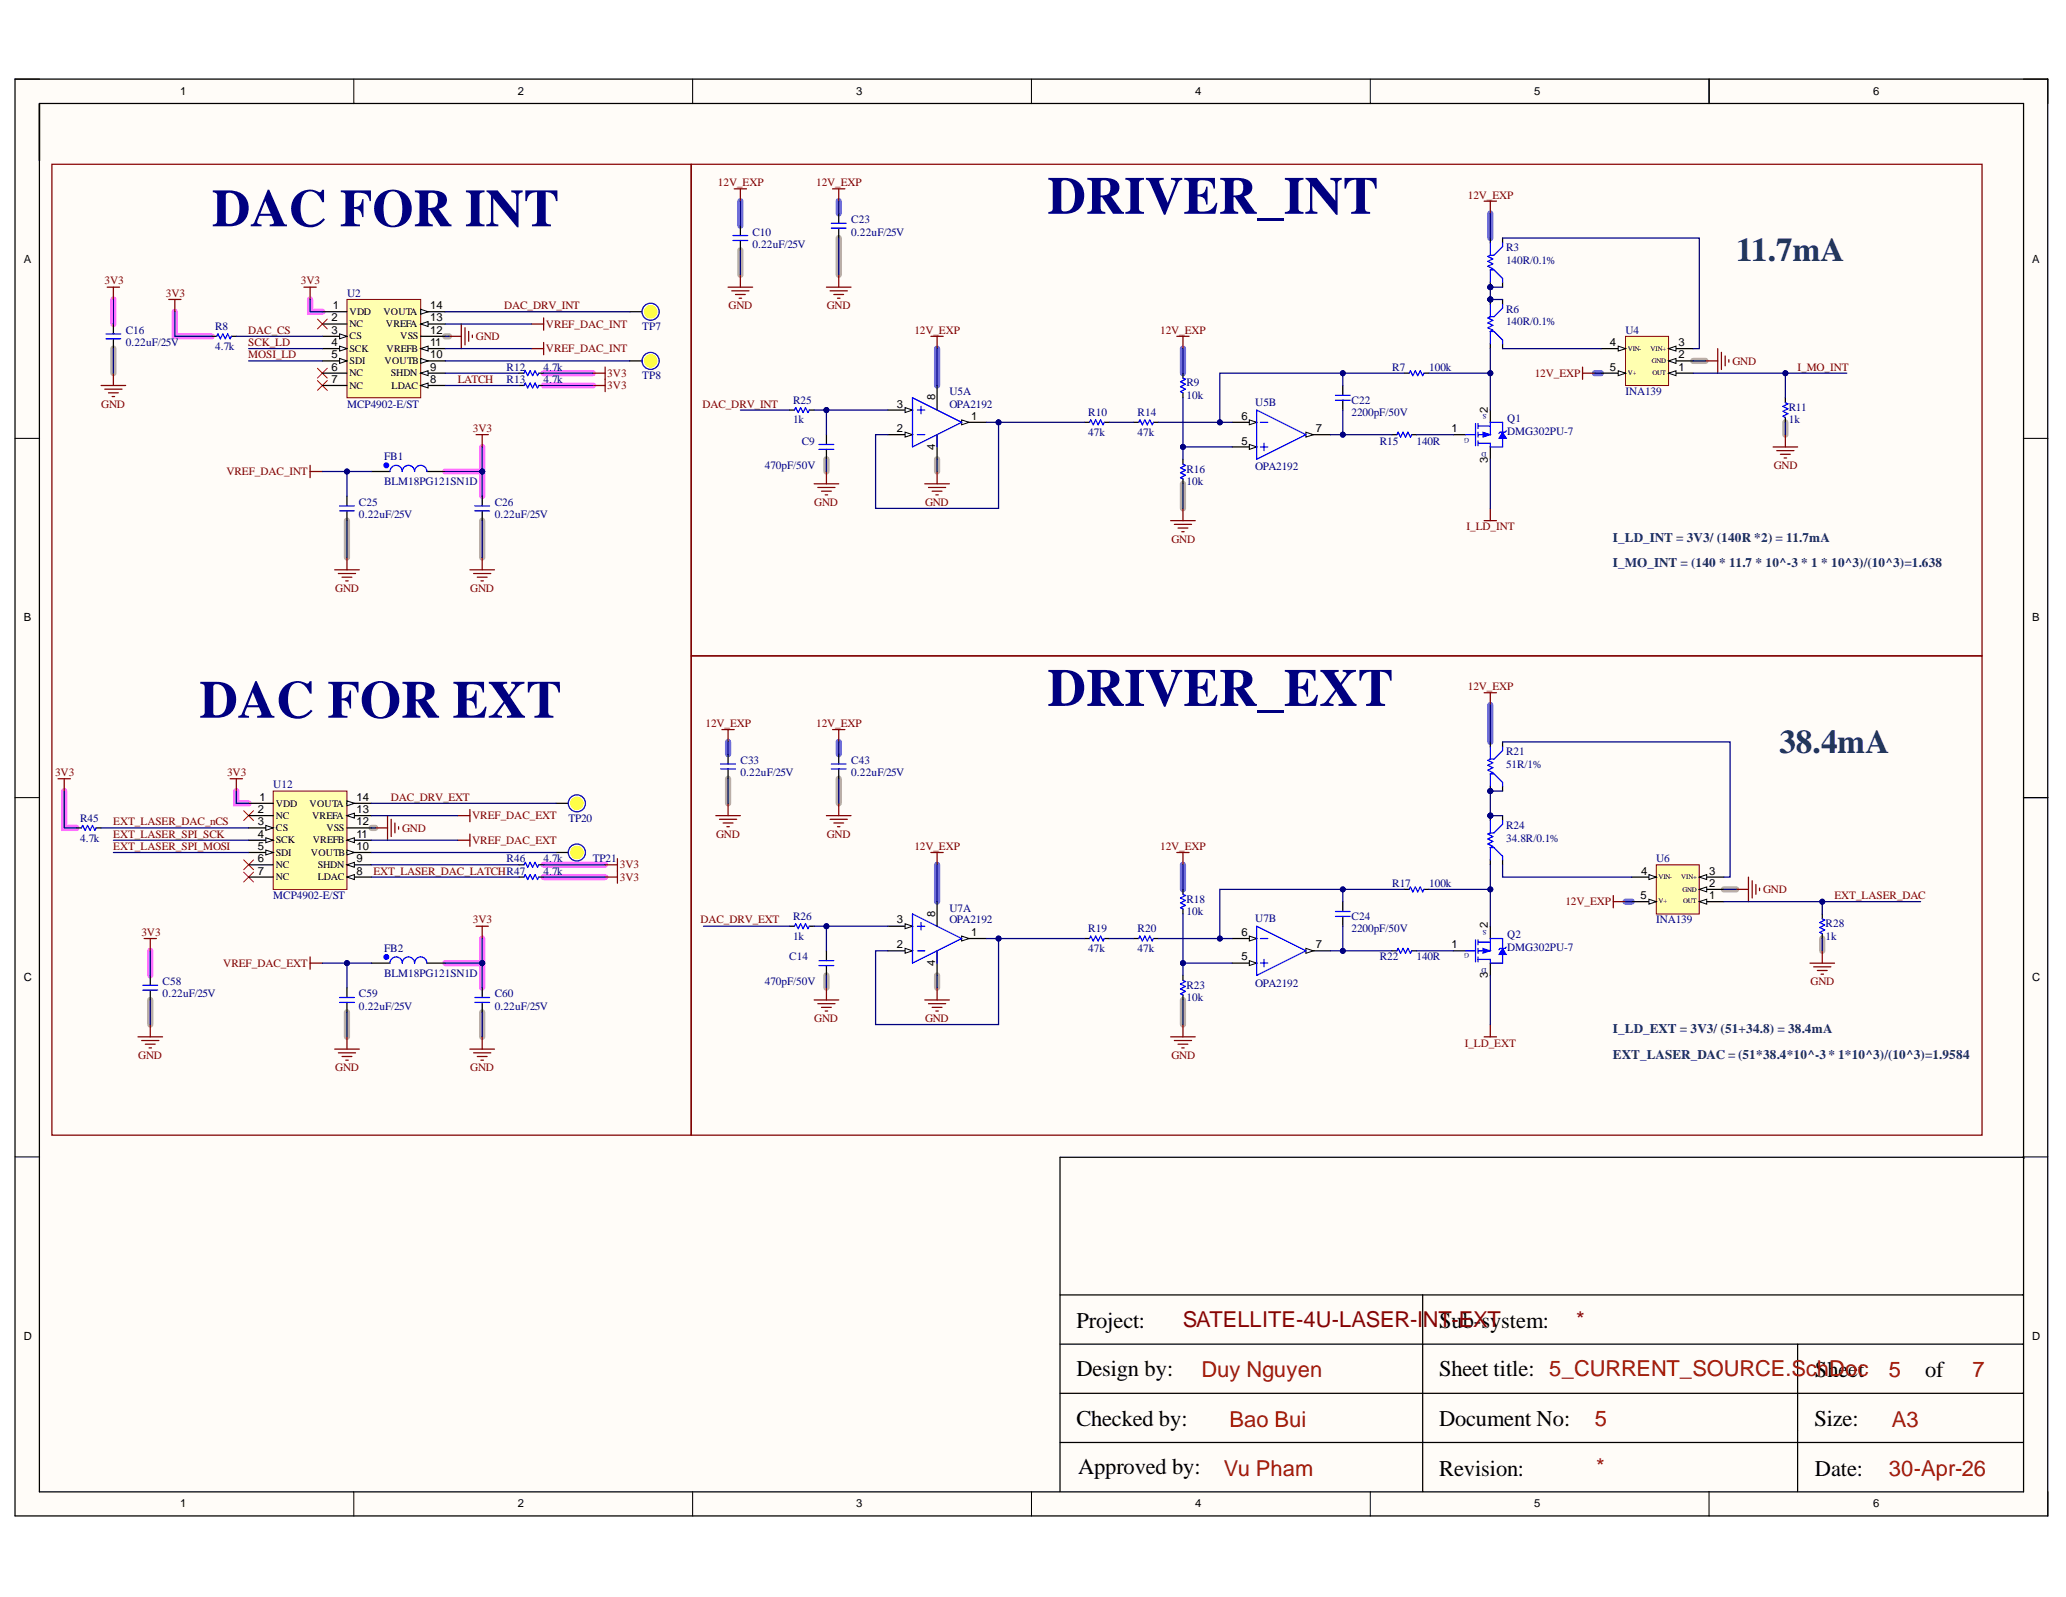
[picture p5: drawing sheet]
<svg xmlns="http://www.w3.org/2000/svg" width="279mm" height="216mm" viewBox="0 0 279 216" stroke-linecap="round" stroke-linejoin="round" font-family="sans-serif">
<defs><g id="words">
<g font-size="7.2" fill="#000080">
<text x="141.7" y="28.9">DRIVER_INT</text>
<text x="28.7" y="30.6">DAC FOR INT</text>
<text x="141.7" y="95.4">DRIVER_EXT</text>
<text x="27" y="97">DAC FOR EXT</text>
</g>
<g font-size="4.5" fill="#073763">
<text x="234.8" y="35.3">11.7mA</text>
<text x="240.6" y="101.8">38.4mA</text>
</g>
<g font-size="3">
<text x="145.6" y="179.5">Project:</text>
<text x="194.6" y="179.5">Sub-system:</text>
<text x="145.6" y="186">Design by:</text>
<text x="194.6" y="186">Sheet title: 5_CURRENT_SOURCE.ScSheet</text>
<text x="260.3" y="186.2">of</text>
<text x="145.6" y="192.8">Checked by:</text>
<text x="194.6" y="192.8">Document No:</text>
<text x="245.4" y="192.8">Size:</text>
<text x="145.8" y="199.3">Approved by:</text>
<text x="194.6" y="199.5">Revision:</text>
<text x="245.5" y="199.5">Date:</text>
</g>
<g font-size="3" fill="#980000">
<text x="159.9" y="179.4">SATELLITE-4U-LASER-INT-EXT</text>
<text x="213.1" y="179.4">*</text>
</g>
<g font-size="3" fill="#a61c00">
<text x="162.5" y="186.2">Duy Nguyen</text>
<text x="245.7" y="186">hDoc</text>
<text x="255.4" y="186.2">5</text>
<text x="266.8" y="186.2">7</text>
<text x="166.3" y="192.9">Bao Bui</text>
<text x="215.7" y="192.7">5</text>
<text x="255.9" y="192.9">A3</text>
<text x="165.5" y="199.5">Vu Pham</text>
<text x="215.9" y="199.3">*</text>
<text x="255.4" y="199.5">30-Apr-26</text>
</g>
<g font-size="1.8" fill="#073763">
<text x="218.1" y="73.3">I_LD_INT = 3V3/ (140R *2) = 11.7mA</text>
<text x="218.1" y="76.7">I_MO_INT = (140 * 11.7 * 10^-3 * 1 * 10^3)/(10^3)=1.638</text>
<text x="218.1" y="139.7">I_LD_EXT = 3V3/ (51+34.8) = 38.4mA</text>
<text x="218.1" y="143.1">EXT_LASER_DAC = (51*38.4*10^-3 * 1*10^3)/(10^3)=1.9584</text>
</g>
<g font-size="1.5">
<text x="24.4" y="12.8">1</text>
<text x="70" y="12.8">2</text>
<text x="115.8" y="12.8">3</text>
<text x="161.6" y="12.8">4</text>
<text x="207.5" y="12.8">5</text>
<text x="253.3" y="12.8">6</text>
<text x="3.2" y="35.5">A</text>
<text x="274.8" y="35.5">A</text>
<text x="45" y="41.8">1</text>
<text x="58.2" y="41.8">14</text>
<text x="44.8" y="43.4">2</text>
<text x="44.8" y="45.1">3</text>
<text x="44.8" y="46.8">4</text>
<text x="58.2" y="46.8">11</text>
<text x="58.2" y="45.1">12</text>
<text x="58.2" y="43.4">13</text>
<text x="217.7" y="46.8">4</text>
<text x="227" y="46.8">3</text>
<text x="44.8" y="48.4">5</text>
<text x="44.8" y="50.1">6</text>
<text x="44.8" y="51.8">7</text>
<text x="58.2" y="51.8">8</text>
<text x="58.2" y="50.1">9</text>
<text x="58.2" y="48.4">10</text>
<text x="217.7" y="50.1">5</text>
<text x="227" y="50.1">1</text>
<text x="227" y="48.4">2</text>
<text x="121.3" y="55.1">3</text>
<text x="121.3" y="58.4">2</text>
<text x="126.4" y="54.1" transform="rotate(-90 126.4 54.1)">8</text>
<text x="131.4" y="56.7">1</text>
<text x="167.9" y="56.7">6</text>
<text x="178" y="58.4">7</text>
<text x="196.3" y="58.4">1</text>
<text x="201.2" y="55.8" transform="rotate(-90 201.2 55.8)">2</text>
<text x="126.4" y="60.9" transform="rotate(-90 126.4 60.9)">4</text>
<text x="167.9" y="60.1">5</text>
<text x="201.2" y="62.5" transform="rotate(-90 201.2 62.5)">3</text>
<text x="3.2" y="84">B</text>
<text x="274.8" y="84">B</text>
<text x="34.8" y="110">2</text>
<text x="34.8" y="111.6">3</text>
<text x="34.8" y="113.3">4</text>
<text x="35.1" y="108.3">1</text>
<text x="48.2" y="113.3">11</text>
<text x="48.2" y="111.6">12</text>
<text x="48.2" y="110">13</text>
<text x="48.2" y="108.3">14</text>
<text x="34.8" y="114.9">5</text>
<text x="34.8" y="116.6">6</text>
<text x="34.8" y="118.2">7</text>
<text x="48.2" y="118.2">8</text>
<text x="48.2" y="116.6">9</text>
<text x="48.2" y="114.9">10</text>
<text x="221.9" y="118.2">4</text>
<text x="231.2" y="119.9">2</text>
<text x="231.2" y="118.2">3</text>
<text x="121.3" y="124.8">3</text>
<text x="126.4" y="123.9" transform="rotate(-90 126.4 123.9)">8</text>
<text x="201.2" y="125.5" transform="rotate(-90 201.2 125.5)">2</text>
<text x="221.9" y="121.5">5</text>
<text x="231.2" y="121.5">1</text>
<text x="121.3" y="128.2">2</text>
<text x="126.4" y="130.6" transform="rotate(-90 126.4 130.6)">4</text>
<text x="131.4" y="126.5">1</text>
<text x="167.9" y="129.8">5</text>
<text x="167.9" y="126.5">6</text>
<text x="178" y="128.2">7</text>
<text x="196.3" y="128.2">1</text>
<text x="3.2" y="132.6">C</text>
<text x="201.2" y="132.3" transform="rotate(-90 201.2 132.3)">3</text>
<text x="274.8" y="132.6">C</text>
<text x="3.2" y="181.1">D</text>
<text x="274.8" y="181.1">D</text>
<text x="24.4" y="203.8">1</text>
<text x="70" y="203.8">2</text>
<text x="115.8" y="203.8">3</text>
<text x="161.6" y="203.8">4</text>
<text x="207.5" y="203.8">5</text>
<text x="253.3" y="203.8">6</text>
</g>
<g font-size="1.5" fill="#800000">
<text x="97.1" y="25.2">12V_EXP</text>
<text x="110.4" y="25.2">12V_EXP</text>
<text x="198.5" y="26.9">12V_EXP</text>
<text x="14.1" y="38.5">3V3</text>
<text x="22.4" y="40.1">3V3</text>
<text x="40.7" y="38.5">3V3</text>
<text x="68.2" y="41.8">DAC_DRV_INT</text>
<text x="98.5" y="41.8">GND</text>
<text x="111.8" y="41.8">GND</text>
<text x="33.6" y="45.1">DAC_CS</text>
<text x="33.6" y="46.7">SCK_LD</text>
<text x="64.4" y="46">GND</text>
<text x="73.8" y="44.3">VREF_DAC_INT</text>
<text x="73.8" y="47.6">VREF_DAC_INT</text>
<text x="123.7" y="45.1">12V_EXP</text>
<text x="156.9" y="45.1">12V_EXP</text>
<text x="33.6" y="48.4">MOSI_LD</text>
<text x="61.9" y="51.7">LATCH</text>
<text x="82.1" y="51">3V3</text>
<text x="82.1" y="52.6">3V3</text>
<text x="207.6" y="51">12V_EXP</text>
<text x="234.3" y="49.3">GND</text>
<text x="243.1" y="50.1">I_MO_INT</text>
<text x="13.7" y="55.1">GND</text>
<text x="63.9" y="58.4">3V3</text>
<text x="95" y="55.1">DAC_DRV_INT</text>
<text x="30.6" y="64.2">VREF_DAC_INT</text>
<text x="239.9" y="63.4">GND</text>
<text x="110.1" y="68.4">GND</text>
<text x="125.1" y="68.4">GND</text>
<text x="198.3" y="71.7">I_LD_INT</text>
<text x="158.4" y="73.4">GND</text>
<text x="45.3" y="80">GND</text>
<text x="63.6" y="80">GND</text>
<text x="198.5" y="93.3">12V_EXP</text>
<text x="95.4" y="98.3">12V_EXP</text>
<text x="110.4" y="98.3">12V_EXP</text>
<text x="7.4" y="104.9">3V3</text>
<text x="30.7" y="104.9">3V3</text>
<text x="15.3" y="111.6">EXT_LASER_DAC_nCS</text>
<text x="15.3" y="113.3">EXT_LASER_SPI_SCK</text>
<text x="52.9" y="108.3">DAC_DRV_EXT</text>
<text x="54.4" y="112.4">GND</text>
<text x="63.9" y="110.7">VREF_DAC_EXT</text>
<text x="96.8" y="113.3">GND</text>
<text x="111.8" y="113.3">GND</text>
<text x="15.3" y="114.9">EXT_LASER_SPI_MOSI</text>
<text x="50.5" y="118.2">EXT_LASER_DAC_LATCHR47</text>
<text x="63.9" y="114.1">VREF_DAC_EXT</text>
<text x="83.8" y="117.4">3V3</text>
<text x="83.8" y="119.1">3V3</text>
<text x="123.7" y="114.9">12V_EXP</text>
<text x="156.9" y="114.9">12V_EXP</text>
<text x="63.9" y="124.8">3V3</text>
<text x="94.7" y="124.8">DAC_DRV_EXT</text>
<text x="211.7" y="122.4">12V_EXP</text>
<text x="238.4" y="120.7">GND</text>
<text x="248.1" y="121.5">EXT_LASER_DAC</text>
<text x="19.1" y="126.5">3V3</text>
<text x="30.2" y="130.7">VREF_DAC_EXT</text>
<text x="244.9" y="133.2">GND</text>
<text x="18.7" y="143.2">GND</text>
<text x="110.1" y="138.2">GND</text>
<text x="125.1" y="138.2">GND</text>
<text x="158.4" y="143.2">GND</text>
<text x="198.1" y="141.5">I_LD_EXT</text>
<text x="45.3" y="144.8">GND</text>
<text x="63.6" y="144.8">GND</text>
</g>
<g font-size="1.5" fill="#000080">
<text x="101.8" y="31.9">C10</text>
<text x="101.8" y="33.5">0.22uF/25V</text>
<text x="115.1" y="30.2">C23</text>
<text x="115.1" y="31.9">0.22uF/25V</text>
<text x="203.7" y="34">R3</text>
<text x="203.7" y="35.7">140R/0.1%</text>
<text x="46.9" y="40.1">U2</text>
<text x="17" y="45.1">C16</text>
<text x="17" y="46.7">0.22uF/25V</text>
<text x="29.1" y="44.6">R8</text>
<text x="29.1" y="47.2">4.7k</text>
<text x="86.9" y="44.6">TP7</text>
<text x="203.7" y="42.3">R6</text>
<text x="203.7" y="44">140R/0.1%</text>
<text x="219.8" y="45.1">U4</text>
<text x="68.5" y="50.1">R12</text>
<text x="68.5" y="51.7">R13</text>
<text x="73.5" y="50.1">4.7k</text>
<text x="73.5" y="51.7">4.7k</text>
<text x="86.9" y="51.2">TP8</text>
<text x="128.4" y="53.4">U5A</text>
<text x="160.4" y="52.2">R9</text>
<text x="160.4" y="53.9">10k</text>
<text x="188.3" y="50.1">R7</text>
<text x="193.3" y="50.1">100k</text>
<text x="219.8" y="53.4">INA139</text>
<text x="46.9" y="55.1">MCP4902-E/ST</text>
<text x="107.2" y="54.6">R25</text>
<text x="107.2" y="57.2">1k</text>
<text x="128.4" y="55.1">OPA2192</text>
<text x="147.2" y="56.2">R10</text>
<text x="147.2" y="58.9">47k</text>
<text x="153.9" y="56.2">R14</text>
<text x="153.9" y="58.9">47k</text>
<text x="169.8" y="54.9">U5B</text>
<text x="182.8" y="54.6">C22</text>
<text x="182.8" y="56.2">2200pF/50V</text>
<text x="203.8" y="57.1">Q1</text>
<text x="203.8" y="58.7">DMG302PU-7</text>
<text x="241.9" y="55.6">R11</text>
<text x="241.9" y="57.2">1k</text>
<text x="51.9" y="62.2">FB1</text>
<text x="51.9" y="65.6">BLM18PG121SN1D</text>
<text x="103.4" y="63.4">470pF/50V</text>
<text x="108.4" y="60.1">C9</text>
<text x="160.4" y="63.9">R16</text>
<text x="160.4" y="65.6">10k</text>
<text x="169.8" y="63.6">OPA2192</text>
<text x="186.6" y="60.1">R15</text>
<text x="191.6" y="60.1">140R</text>
<text x="48.5" y="68.4">C25</text>
<text x="48.5" y="70.1">0.22uF/25V</text>
<text x="66.9" y="68.4">C26</text>
<text x="66.9" y="70.1">0.22uF/25V</text>
<text x="37" y="106.6">U12</text>
<text x="100.1" y="103.3">C33</text>
<text x="100.1" y="104.9">0.22uF/25V</text>
<text x="115.1" y="103.3">C43</text>
<text x="115.1" y="104.9">0.22uF/25V</text>
<text x="203.7" y="102.1">R21</text>
<text x="203.7" y="103.8">51R/1%</text>
<text x="10.8" y="111.1">R45</text>
<text x="10.8" y="113.8">4.7k</text>
<text x="76.9" y="111.1">TP20</text>
<text x="203.7" y="112.1">R24</text>
<text x="203.7" y="113.8">34.8R/0.1%</text>
<text x="68.5" y="116.6">R46</text>
<text x="73.5" y="116.6">4.7k</text>
<text x="73.5" y="118.2">4.7k</text>
<text x="80.2" y="116.6">TP21</text>
<text x="188.3" y="119.9">R17</text>
<text x="193.3" y="119.9">100k</text>
<text x="224" y="116.6">U6</text>
<text x="37" y="121.5">MCP4902-E/ST</text>
<text x="107.2" y="124.3">R26</text>
<text x="128.4" y="123.2">U7A</text>
<text x="128.4" y="124.8">OPA2192</text>
<text x="160.4" y="122.1">R18</text>
<text x="160.4" y="123.7">10k</text>
<text x="169.8" y="124.7">U7B</text>
<text x="182.8" y="124.3">C24</text>
<text x="224" y="124.8">INA139</text>
<text x="246.9" y="125.4">R28</text>
<text x="51.9" y="128.7">FB2</text>
<text x="106.7" y="129.8">C14</text>
<text x="107.2" y="127">1k</text>
<text x="147.2" y="126">R19</text>
<text x="147.2" y="128.7">47k</text>
<text x="153.9" y="126">R20</text>
<text x="153.9" y="128.7">47k</text>
<text x="182.8" y="126">2200pF/50V</text>
<text x="186.6" y="129.8">R22</text>
<text x="191.6" y="129.8">140R</text>
<text x="203.8" y="126.9">Q2</text>
<text x="203.8" y="128.6">DMG302PU-7</text>
<text x="246.9" y="127">1k</text>
<text x="22" y="133.2">C58</text>
<text x="22" y="134.8">0.22uF/25V</text>
<text x="48.5" y="134.8">C59</text>
<text x="48.5" y="136.5">0.22uF/25V</text>
<text x="51.9" y="132">BLM18PG121SN1D</text>
<text x="66.9" y="134.8">C60</text>
<text x="66.9" y="136.5">0.22uF/25V</text>
<text x="103.4" y="133.2">470pF/50V</text>
<text x="160.4" y="133.7">R23</text>
<text x="160.4" y="135.3">10k</text>
<text x="169.8" y="133.4">OPA2192</text>
</g>
<g font-size="1.4">
<text x="47.3" y="42.6">VDD</text>
<text x="47.3" y="44.2">NC</text>
<text x="47.3" y="45.9">CS</text>
<text x="47.3" y="47.6">SCK</text>
<text x="51.8" y="42.6">VOUTA</text>
<text x="52.2" y="44.2">VREFA</text>
<text x="52.3" y="47.6">VREFB</text>
<text x="54.1" y="45.9">VSS</text>
<text x="47.3" y="49.2">SDI</text>
<text x="47.3" y="50.9">NC</text>
<text x="47.3" y="52.6">NC</text>
<text x="52" y="49.2">VOUTB</text>
<text x="52.9" y="50.9">SHDN</text>
<text x="52.9" y="52.6">LDAC</text>
<text x="37.3" y="109">VDD</text>
<text x="37.3" y="110.7">NC</text>
<text x="37.3" y="112.3">CS</text>
<text x="41.9" y="109">VOUTA</text>
<text x="42.2" y="110.7">VREFA</text>
<text x="44.2" y="112.3">VSS</text>
<text x="37.3" y="114">SCK</text>
<text x="37.3" y="115.7">SDI</text>
<text x="37.3" y="117.3">NC</text>
<text x="37.3" y="119">NC</text>
<text x="42" y="115.7">VOUTB</text>
<text x="42.3" y="114">VREFB</text>
<text x="43" y="119">LDAC</text>
<text x="43" y="117.3">SHDN</text>
</g>
<g font-size=".9">
<text x="220.2" y="47.4">VIN-</text>
<text x="223.2" y="47.4">VIN+</text>
<text x="220.2" y="50.7">V+</text>
<text x="223.4" y="49.1">GND</text>
<text x="223.5" y="50.7">OUT</text>
<text x="224.3" y="118.8">VIN-</text>
<text x="227.4" y="118.8">VIN+</text>
<text x="224.3" y="122.1">V+</text>
<text x="227.5" y="120.5">GND</text>
<text x="227.6" y="122.1">OUT</text>
</g>
<g font-size=".9" fill="#000080">
<text x="198.7" y="59.2" transform="rotate(-180 198.7 59.2)">G</text>
<text x="201" y="56" transform="rotate(-180 201 56)">S</text>
<text x="201" y="61.1" transform="rotate(-180 201 61.1)">D</text>
<text x="201" y="125.8" transform="rotate(-180 201 125.8)">S</text>
<text x="198.7" y="128.9" transform="rotate(-180 198.7 128.9)">G</text>
<text x="201" y="130.9" transform="rotate(-180 201 130.9)">D</text>
</g>
</g></defs>
<g fill="#fffcf8">
<path d="M2 10.7h274.9v194.3h-274.9z" fill-rule="evenodd"/>
<path d="M5.4 14h268.2v187.7h-268.2z" fill-rule="evenodd"/>
</g>
<g fill="none" stroke="#000" stroke-width=".14">
<path d="M2 10.7h3.4M47.9 10.7v3.3M93.7 10.7v3.3M139.5 10.7v3.3M185.3 10.7v3.3M231.1 10.7v3.3M273.6 10.7h3.3v3.3M2 59.3h3.4M273.6 59.3h3.3M2 107.8h3.4M273.6 107.8h3.3M2 156.4h3.4"/>
<path d="M273.6 156.4h3.3M47.9 201.7v3.3M93.7 201.7v3.3M139.5 201.7v3.3M185.3 201.7v3.3M231.1 201.7v3.3M276.9 201.7v3.3"/>
</g>
<g fill="none" stroke="#baada4" stroke-width=".85">
<path d="M100.1 33.8v3.4M113.4 32.2v5M15.3 47.1v3.4M60.2 45.5h.5M229 48.8h1.6M241.4 57.1v1.7M46.9 70.4v5M65.2 70.4v5M111.8 62.1v1.6M126.7 62.1v1.6M160 65.4v3.3M50.2 111.9h.5"/>
<path d="M98.5 105.3v3.3M113.4 105.3v3.3M20.3 135.2v3.3M46.9 136.9v3.3M65.2 136.9v3.3M111.8 131.9v1.6M126.7 131.9v1.6M160 135.2v3.3M233.1 120.2h1.7M246.4 126.9v1.6"/>
</g>
<path d="M100.1 27.2v3.3M113.4 27.2v1.7M201.5 28.9v3.3M126.7 47.1v5M160 47.1v3.4M215.7 50.5h.8M201.5 95.3v5M98.5 100.3v1.7M113.4 100.3v1.7M126.7 116.9v5M160 116.9v3.3M219.8 121.9h.9" fill="none" stroke="#6e6eff" stroke-width=".85"/>
<g fill="none" stroke="#ff6eff" stroke-width=".85">
<path d="M15.3 40.5v3.3M23.6 42.1v3.4h5M41.9 40.5v1.6h1.7M73.5 50.5h6.7M73.5 52.1h6.7M60.2 63.7h5M65.2 60.4v6.7M8.7 106.9v5h1.6M32 106.9v1.7h1.6M73.5 116.9h8.3M73.5 118.6h8.3M20.3 128.5v3.4"/>
<path d="M60.2 130.2h5M65.2 126.9v6.6"/>
</g>
<path d="M2 10.7h274.9v194.2h-274.9zM5.3 14h268.4v187.7h-268.4zM231.1 10.7v3.3M130.1 57.1h3.3M273.7 107.8h3.2M273.7 156.6v-.1h-130.3v45.2M143.4 175.1h130.2M192.4 175.1v26.6M143.4 188.4h130.2M143.4 181.7h130.2M143.4 195h130.2M243.1 181.7v20" fill="none" stroke="#000" stroke-width=".17"/>
<g fill="none" stroke="#800000" stroke-width=".17">
<path d="M93.5 22.2h174.5v66.5h-174.5zM98.5 38.8h3.3M99 39.3h2.3M99.5 39.8h1.3M100.1 37.2v1.6M100 40.3h.3M214 49.6v1.7M214 50.5h1.7M125.1 65.4h3.3M125.6 65.9h2.3M126.1 66.4h1.3M126.6 66.9h.3"/>
<path d="M126.7 63.7v1.7"/>
</g>
<path d="M130.1 56.8l.9 .3-.9 .3z" fill="#f8fcff"/>
<path d="M130.1 56.8l.9 .3-.9 .3z" fill="none" stroke="#000" stroke-width=".14"/>
<path d="M120.1 55.4h3.3" fill="none" stroke="#000" stroke-width=".17"/>
<path d="M122.4 55.1l1 .3-1 .4z" fill="#f8fcff"/>
<path d="M122.4 55.1l1 .3-1 .4z" fill="none" stroke="#000" stroke-width=".14"/>
<path d="M120.1 58.8h3.3" fill="none" stroke="#000" stroke-width=".17"/>
<path d="M122.4 58.4l1 .4-1 .3z" fill="#f8fcff"/>
<path d="M122.4 58.4l1 .4-1 .3z" fill="none" stroke="#000" stroke-width=".14"/>
<path d="M123.4 53.8l6.7 3.3-6.7 3.3zM124.1 58.8h1M124.1 55.4h1M124.6 54.9v1M126.7 58.8v1.6" fill="none" stroke="#00f" stroke-width=".17"/>
<path d="M126.7 52.1v3.3M126.7 58.8v3.3M176.6 58.8h3.3" fill="none" stroke="#000" stroke-width=".17"/>
<path d="M176.6 58.4l1 .4-1 .3z" fill="#f8fcff"/>
<path d="M176.6 58.4l1 .4-1 .3z" fill="none" stroke="#000" stroke-width=".14"/>
<path d="M166.6 60.4h3.4" fill="none" stroke="#000" stroke-width=".17"/>
<path d="M169 60.1l1 .3-1 .4z" fill="#f8fcff"/>
<path d="M169 60.1l1 .3-1 .4z" fill="none" stroke="#000" stroke-width=".14"/>
<path d="M166.6 57.1h3.4" fill="none" stroke="#000" stroke-width=".17"/>
<path d="M169 56.8l1 .3-1 .3z" fill="#f8fcff"/>
<path d="M169 56.8l1 .3-1 .3z" fill="none" stroke="#000" stroke-width=".14"/>
<path d="M170 55.4l6.6 3.4-6.6 3.3zM170.5 57.1h1M171 59.9v1M170.5 60.4h1" fill="none" stroke="#00f" stroke-width=".17"/>
<path d="M219.8 45.5h5.9v6.6h-5.9z" fill-rule="evenodd" fill="#ffffb0"/>
<path d="M219.8 45.5h5.9v6.6h-5.9z" fill="none" stroke="#800000" stroke-width=".14"/>
<path d="M225.7 50.5h3.3" fill="none" stroke="#000" stroke-width=".17"/>
<path d="M225.7 50.5l1-.4v.7z" fill="#f8fcff"/>
<path d="M225.7 50.5l1-.4v.7z" fill="none" stroke="#000" stroke-width=".14"/>
<path d="M225.7 48.8h3.3" fill="none" stroke="#000" stroke-width=".17"/>
<path d="M225.7 48.8l1-.3v.6z" fill="#f8fcff"/>
<path d="M225.7 48.8l1-.3v.6z" fill="none" stroke="#000" stroke-width=".14"/>
<path d="M225.7 47.1h3.3" fill="none" stroke="#000" stroke-width=".17"/>
<path d="M225.7 47.1l1-.3v.7z" fill="#f8fcff"/>
<path d="M225.7 47.1l1-.3v.7z" fill="none" stroke="#000" stroke-width=".14"/>
<path d="M216.5 47.1h3.3" fill="none" stroke="#000" stroke-width=".17"/>
<path d="M218.8 46.8l1 .3-1 .4z" fill="#f8fcff"/>
<path d="M218.8 46.8l1 .3-1 .4z" fill="none" stroke="#000" stroke-width=".14"/>
<path d="M216.5 50.5h3.3" fill="none" stroke="#000" stroke-width=".17"/>
<path d="M218.8 50.1l1 .4-1 .3z" fill="#f8fcff"/>
<path d="M218.8 50.1l1 .4-1 .3z" fill="none" stroke="#000" stroke-width=".14"/>
<g fill="none" stroke="#800000" stroke-width=".17">
<path d="M7 22.2h86.5v131.3h-86.5zM41.1 38.8h1.7M41.9 38.8v1.7M99.3 25.5h1.7M100.1 25.5v1.7M200.7 27.2h1.7M201.5 27.2v1.7M13.7 52.1h3.3M14.2 52.6h2.3M14.7 53.1h1.3M15.2 53.6h.3M15.3 50.5v1.6"/>
<path d="M60.7 45.5h1.7M62.4 43.8v3.3M62.9 44.3v2.3M63.4 44.8v1.3M63.9 45.3v.3M125.9 45.5h1.7M126.7 45.5v1.6M230.6 48.8h1.7M232.3 47.1v3.4M232.8 47.6v2.4M233.3 48.1v1.4M233.8 48.6v.4"/>
<path d="M241.4 58.8v1.6M41.9 62.9v1.7M41.9 63.7h1.7M45.3 77h3.3M45.8 77.5h2.3M46.3 78h1.3M46.8 78.5h.3M46.9 75.4v1.6M63.5 77h3.4M64 77.5h2.4M64.5 78h1.4M65 78.5h.4"/>
<path d="M65.2 75.4v1.6M200.7 70.4h1.7M201.5 68.7v1.7M239.8 60.4h3.3M240.3 60.9h2.3M240.8 61.4h1.3M241.3 61.9h.3"/>
</g>
<path d="M42.9 51.4l1.4 1.4M42.9 49.8l1.4 1.3M42.9 43.1l1.4 1.4M44.3 51.4l-1.4 1.4M44.3 49.8l-1.4 1.3M44.3 43.1l-1.4 1.4" fill="none" stroke="#f00" stroke-width=".14"/>
<path d="M198.2 58.8h1.3M199.5 57.3v3M199.9 59.9h1.6M199.9 57.6h1.6M199.9 57.3v.6M199.9 58.4v.7M199.9 59.6v.7M201.5 57.1v1.7h-1.6M203.2 57.1v1.3M203.2 59.3v1.1h-1.7" fill="none" stroke="#00f" stroke-width=".17"/>
<path d="M196.6 58.8h1.6M201.5 55.4v1.7M201.5 60.4v1.7" fill="none" stroke="#000" stroke-width=".17"/>
<path d="M200.6 58.4l.9 .4-.9 .3z" fill="#00f"/>
<path d="M200.6 58.4l.9 .4-.9 .3z" fill="none" stroke="#00f" stroke-width=".14"/>
<path d="M201.5 59.9v.5M201.5 57.1h1.7" fill="none" stroke="#00f" stroke-width=".17"/>
<path d="M203.2 58.4l.5 .9h-1z" fill="#00f"/>
<path d="M203.2 58.4l.5 .9h-1z" fill="none" stroke="#00f" stroke-width=".14"/>
<path d="M203.7 58.3l-.2 .1h-.6l-.2 .2" fill="none" stroke="#00f" stroke-width=".17"/>
<path d="M110.1 65.4h3.3M110.6 65.9h2.3M111.1 66.4h1.3M111.6 66.9h.3M111.8 63.7v1.7M93.5 88.7h174.5v64.8h-174.5zM218.2 121.1v1.6M218.2 121.9h1.6" fill="none" stroke="#800000" stroke-width=".17"/>
<path d="M224 116.9h5.8v6.7h-5.8z" fill-rule="evenodd" fill="#ffffb0"/>
<path d="M224 116.9h5.8v6.7h-5.8z" fill="none" stroke="#800000" stroke-width=".14"/>
<path d="M229.8 121.9h3.3" fill="none" stroke="#000" stroke-width=".17"/>
<path d="M229.8 121.9l1-.3v.6z" fill="#f8fcff"/>
<path d="M229.8 121.9l1-.3v.6z" fill="none" stroke="#000" stroke-width=".14"/>
<path d="M229.8 120.2h3.3" fill="none" stroke="#000" stroke-width=".17"/>
<path d="M229.8 120.2l1-.3v.7z" fill="#f8fcff"/>
<path d="M229.8 120.2l1-.3v.7z" fill="none" stroke="#000" stroke-width=".14"/>
<path d="M229.8 118.6h3.3" fill="none" stroke="#000" stroke-width=".17"/>
<path d="M229.8 118.6l1-.4v.7z" fill="#f8fcff"/>
<path d="M229.8 118.6l1-.4v.7z" fill="none" stroke="#000" stroke-width=".14"/>
<path d="M220.7 118.6h3.3" fill="none" stroke="#000" stroke-width=".17"/>
<path d="M223 118.2l1 .4-1 .3z" fill="#f8fcff"/>
<path d="M223 118.2l1 .4-1 .3z" fill="none" stroke="#000" stroke-width=".14"/>
<path d="M220.7 121.9h3.3" fill="none" stroke="#000" stroke-width=".17"/>
<path d="M223 121.6l1 .3-1 .3z" fill="#f8fcff"/>
<path d="M223 121.6l1 .3-1 .3z" fill="none" stroke="#000" stroke-width=".14"/>
<path d="M200.7 93.7h1.7M201.5 93.7v1.6M236.5 118.6v3.3M237 119.1v2.3M237.5 119.6v1.3M234.8 120.2h1.7M238 120.1v.3M244.8 130.2h3.3M245.3 130.7h2.3M245.8 131.2h1.3M246.3 131.7h.3M246.4 128.5v1.7" fill="none" stroke="#800000" stroke-width=".17"/>
<circle cx="201.5" cy="38.8" r=".33" fill="#000080"/>
<circle cx="201.5" cy="38.8" r=".33" fill="none" stroke="#000080" stroke-width=".14"/>
<path d="M201.5 38.2v.6" fill="none" stroke="#000" stroke-width=".17"/>
<circle cx="201.5" cy="38.8" r=".33" fill="#000080"/>
<circle cx="201.5" cy="38.8" r=".33" fill="none" stroke="#000080" stroke-width=".14"/>
<path d="M201.5 32.2v.6M203.2 32.2v.6M203.2 38.2v.6" fill="none" stroke="#000" stroke-width=".17"/>
<path d="M201.5 34.5l-.3 .2 .7 .3-.7 .3 .7 .4-.7 .3 .7 .3-.4 .2M201.5 32.8v1.7M201.5 36.5v1.7M201.5 36.5h.5l1.2 1.2v.5M203.2 32.8v.5l-1.2 1.2h-.5" fill="none" stroke="#00f" stroke-width=".17"/>
<circle cx="201.5" cy="106.9" r=".33" fill="#000080"/>
<circle cx="201.5" cy="106.9" r=".33" fill="none" stroke="#000080" stroke-width=".14"/>
<path d="M201.5 106.3v.6" fill="none" stroke="#000" stroke-width=".17"/>
<circle cx="201.5" cy="106.9" r=".33" fill="#000080"/>
<circle cx="201.5" cy="106.9" r=".33" fill="none" stroke="#000080" stroke-width=".14"/>
<path d="M201.5 100.3v.7M203.2 100.3v.7M203.2 106.3v.6" fill="none" stroke="#000" stroke-width=".17"/>
<path d="M201.5 102.6l-.3 .2 .7 .3-.7 .4 .7 .3-.7 .3 .7 .4-.4 .1M201.5 101v1.6M201.5 104.6v1.7M201.5 104.6h.5l1.2 1.2v.5M203.2 101v.5l-1.2 1.1h-.5" fill="none" stroke="#00f" stroke-width=".17"/>
<path d="M46.9 40.5h10v13.3h-10z" fill-rule="evenodd" fill="#ffffb0"/>
<path d="M46.9 40.5h10v13.3h-10z" fill="none" stroke="#800000" stroke-width=".14"/>
<path d="M43.6 42.1h3.3M43.6 43.8h3.3M43.6 45.5h3.3" fill="none" stroke="#000" stroke-width=".17"/>
<path d="M45.9 45.1l1 .4-1 .3z" fill="#f8fcff"/>
<path d="M45.9 45.1l1 .4-1 .3z" fill="none" stroke="#000" stroke-width=".14"/>
<path d="M43.6 47.1h3.3" fill="none" stroke="#000" stroke-width=".17"/>
<path d="M45.9 46.8l1 .3-1 .4z" fill="#f8fcff"/>
<path d="M45.9 46.8l1 .3-1 .4z" fill="none" stroke="#000" stroke-width=".14"/>
<path d="M43.6 48.8h3.3" fill="none" stroke="#000" stroke-width=".17"/>
<path d="M45.9 48.5l1 .3-1 .3z" fill="#f8fcff"/>
<path d="M45.9 48.5l1 .3-1 .3z" fill="none" stroke="#000" stroke-width=".14"/>
<path d="M43.6 50.5h3.3M43.6 52.1h3.3M56.9 52.1h3.3" fill="none" stroke="#000" stroke-width=".17"/>
<path d="M56.9 52.1l1-.3v.6z" fill="#f8fcff"/>
<path d="M56.9 52.1l1-.3v.6z" fill="none" stroke="#000" stroke-width=".14"/>
<path d="M56.9 50.5h3.3" fill="none" stroke="#000" stroke-width=".17"/>
<path d="M56.9 50.5l1-.4v.7z" fill="#f8fcff"/>
<path d="M56.9 50.5l1-.4v.7z" fill="none" stroke="#000" stroke-width=".14"/>
<path d="M56.9 48.8h3.3" fill="none" stroke="#000" stroke-width=".17"/>
<path d="M56.9 48.5l1 .3-1 .3z" fill="#f8fcff"/>
<path d="M56.9 48.5l1 .3-1 .3z" fill="none" stroke="#000" stroke-width=".14"/>
<path d="M56.9 47.1h3.3" fill="none" stroke="#000" stroke-width=".17"/>
<path d="M56.9 47.1l1-.3v.7z" fill="#f8fcff"/>
<path d="M56.9 47.1l1-.3v.7z" fill="none" stroke="#000" stroke-width=".14"/>
<path d="M56.9 45.5h3.3M56.9 43.8h3.3" fill="none" stroke="#000" stroke-width=".17"/>
<path d="M56.9 43.8l1-.3v.6z" fill="#f8fcff"/>
<path d="M56.9 43.8l1-.3v.6z" fill="none" stroke="#000" stroke-width=".14"/>
<path d="M56.9 42.1h3.3" fill="none" stroke="#000" stroke-width=".17"/>
<path d="M56.9 41.8l1 .3-1 .4z" fill="#f8fcff"/>
<path d="M56.9 41.8l1 .3-1 .4z" fill="none" stroke="#000" stroke-width=".14"/>
<path d="M14.5 38.8h1.7M15.3 38.8v1.7M22.8 40.5h1.7M23.6 40.5v1.6" fill="none" stroke="#800000" stroke-width=".17"/>
<path d="M28.6 45.5h.7M31.3 45.5h.7M70.2 50.5h.7M70.2 52.1h.7M72.9 50.5h.6M72.9 52.1h.6M85.2 48.8h1.6" fill="none" stroke="#000" stroke-width=".17"/>
<path d="M29.3 45.5l.2-.4 .3 .7 .3-.7 .4 .7 .3-.7 .3 .7 .2-.3M70.9 50.5l.1-.4 .4 .7 .3-.7 .3 .7 .4-.7 .3 .7 .2-.3M70.9 52.1l.1-.3 .4 .6 .3-.6 .3 .6 .4-.6 .3 .6 .2-.3" fill="none" stroke="#00f" stroke-width=".17"/>
<circle cx="88" cy="48.8" r="1.15" fill="#fff"/>
<circle cx="88" cy="48.8" r="1.15" fill="none" stroke="#0000bf" stroke-width=".17"/>
<circle cx="88" cy="48.8" r=".82" fill="#ff0"/>
<circle cx="88" cy="48.8" r=".82" fill="none" stroke="#ff0" stroke-width=".17"/>
<path d="M85.2 42.1h1.6" fill="none" stroke="#000" stroke-width=".17"/>
<circle cx="88" cy="42.1" r="1.16" fill="#fff"/>
<circle cx="88" cy="42.1" r="1.16" fill="none" stroke="#0000bf" stroke-width=".17"/>
<circle cx="88" cy="42.1" r=".82" fill="#ff0"/>
<circle cx="88" cy="42.1" r=".82" fill="none" stroke="#ff0" stroke-width=".17"/>
<path d="M64.4 58.8h1.6M65.2 58.8v1.6" fill="none" stroke="#800000" stroke-width=".17"/>
<path d="M50.2 63.7h2.5M57.7 63.7h2.5" fill="none" stroke="#000" stroke-width=".17"/>
<path d="M52.7 63.7a.83 .83 0 0 1 .9-.8 .83 .83 0 0 1 .8 .8 .83 .83 0 0 1 .8-.8 .83 .83 0 0 1 .9 .8 .83 .83 0 0 1 .8-.8 .83 .83 0 0 1 .8 .8" fill="none" stroke="#00f" stroke-width=".17"/>
<circle cx="52.2" cy="62.9" r=".33" fill="#00f"/>
<circle cx="52.2" cy="62.9" r=".33" fill="none" stroke="#00f" stroke-width=".14"/>
<g fill="none" stroke="#800000" stroke-width=".17">
<path d="M111.8 38.8h3.3M112.3 39.3h2.3M112.6 25.5h1.7M112.8 39.8h1.3M113.4 25.5v1.7M113.4 37.2v1.6M80.2 50.5h1.6M80.2 52.1h1.6M81.8 49.6v3.3M113.3 40.3h.3M97.6 98.6h1.7M98.5 98.6v1.7"/>
<path d="M112.6 98.6h1.7M113.4 98.6v1.7M31.1 105.3h1.7M32 105.3v1.6M50.7 111.9h1.7M52.4 110.3v3.3M52.9 110.8v2.3M53.4 111.3v1.3M53.9 111.8v.3M96.8 110.3h3.3M97.3 110.8h2.3M97.8 111.3h1.3"/>
<path d="M98.3 111.8h.3M98.5 108.6v1.7M111.8 110.3h3.3M112.3 110.8h2.3M112.8 111.3h1.3M113.3 111.8h.3M113.4 108.6v1.7M20.3 138.5v1.7M41.9 129.4v1.6M41.9 130.2h1.7M110.1 135.2h3.3M110.6 135.7h2.3"/>
<path d="M111.1 136.2h1.3M111.6 136.7h.3M111.8 133.5v1.7M18.7 140.2h3.3M19.2 140.7h2.3M19.7 141.2h1.3M20.2 141.7h.3M45.3 141.8h3.3M45.8 142.3h2.3M46.3 142.8h1.3M46.8 143.3h.3M46.9 140.2v1.6"/>
<path d="M63.5 141.8h3.4M64 142.3h2.4M64.5 142.8h1.4M65 143.3h.4M65.2 140.2v1.6"/>
</g>
<g fill="none" stroke="#000" stroke-width=".17">
<path d="M100.1 30.5v1.3M100.1 32.5v1.3M113.4 28.9v1.3M113.4 30.8v1.4M15.3 43.8v1.3M15.3 45.8v1.3M111.8 58.8v1.3M241.4 53.8v.6M241.4 56.4v.7M46.9 67.1v1.3M46.9 69.1v1.3M65.2 67.1v1.3"/>
<path d="M65.2 69.1v1.3M111.8 60.8v1.3M98.5 102v1.3M98.5 103.9v1.4M113.4 102v1.3M113.4 103.9v1.4M111.8 128.5v1.4M111.8 130.5v1.4M246.4 123.6v.6M246.4 126.2v.7"/>
</g>
<g fill="none" stroke="#00f" stroke-width=".17">
<path d="M99.1 32.5h2M99.1 31.8h2M112.4 30.8h2M112.4 30.2h2M14.3 45.8h2M14.3 45.1h2M241.4 54.4l.4 .2-.7 .3 .7 .4-.7 .3 .7 .3-.7 .4 .3 .1M45.9 69.1h2M45.9 68.4h2M64.2 69.1h2M64.2 68.4h2M110.8 60.8h2"/>
<path d="M110.8 60.1h2M97.5 103.9h2M97.5 103.3h2M112.4 103.9h2M112.4 103.3h2M110.8 130.5h2M110.8 129.9h2M246.4 124.2l.4 .2-.7 .3 .7 .4-.7 .3 .7 .3-.7 .3 .3 .2"/>
</g>
<path d="M33 117.9l1.3 1.3M33 116.2l1.3 1.4M33 109.6l1.3 1.3M34.3 117.9l-1.3 1.3M34.3 116.2l-1.3 1.4M34.3 109.6l-1.3 1.3" fill="none" stroke="#f00" stroke-width=".14"/>
<path d="M36.9 106.9h10v13.3h-10z" fill-rule="evenodd" fill="#ffffb0"/>
<path d="M36.9 106.9h10v13.3h-10z" fill="none" stroke="#800000" stroke-width=".14"/>
<path d="M33.6 108.6h3.3M33.6 110.3h3.3M33.6 111.9h3.3" fill="none" stroke="#000" stroke-width=".17"/>
<path d="M35.9 111.6l1 .3-1 .4z" fill="#f8fcff"/>
<path d="M35.9 111.6l1 .3-1 .4z" fill="none" stroke="#000" stroke-width=".14"/>
<path d="M33.6 113.6h3.3" fill="none" stroke="#000" stroke-width=".17"/>
<path d="M35.9 113.3l1 .3-1 .3z" fill="#f8fcff"/>
<path d="M35.9 113.3l1 .3-1 .3z" fill="none" stroke="#000" stroke-width=".14"/>
<path d="M33.6 115.2h3.3" fill="none" stroke="#000" stroke-width=".17"/>
<path d="M35.9 114.9l1 .3-1 .4z" fill="#f8fcff"/>
<path d="M35.9 114.9l1 .3-1 .4z" fill="none" stroke="#000" stroke-width=".14"/>
<path d="M33.6 116.9h3.3M33.6 118.6h3.3M46.9 118.6h3.3" fill="none" stroke="#000" stroke-width=".17"/>
<path d="M46.9 118.6l1-.4v.7z" fill="#f8fcff"/>
<path d="M46.9 118.6l1-.4v.7z" fill="none" stroke="#000" stroke-width=".14"/>
<path d="M46.9 116.9h3.3" fill="none" stroke="#000" stroke-width=".17"/>
<path d="M46.9 116.9l1-.3v.6z" fill="#f8fcff"/>
<path d="M46.9 116.9l1-.3v.6z" fill="none" stroke="#000" stroke-width=".14"/>
<path d="M46.9 115.2h3.3" fill="none" stroke="#000" stroke-width=".17"/>
<path d="M46.9 114.9l1 .3-1 .4z" fill="#f8fcff"/>
<path d="M46.9 114.9l1 .3-1 .4z" fill="none" stroke="#000" stroke-width=".14"/>
<path d="M46.9 113.6h3.3" fill="none" stroke="#000" stroke-width=".17"/>
<path d="M46.9 113.6l1-.3v.6z" fill="#f8fcff"/>
<path d="M46.9 113.6l1-.3v.6z" fill="none" stroke="#000" stroke-width=".14"/>
<path d="M46.9 111.9h3.3M46.9 110.3h3.3" fill="none" stroke="#000" stroke-width=".17"/>
<path d="M46.9 110.3l1-.4v.7z" fill="#f8fcff"/>
<path d="M46.9 110.3l1-.4v.7z" fill="none" stroke="#000" stroke-width=".14"/>
<path d="M46.9 108.6h3.3" fill="none" stroke="#000" stroke-width=".17"/>
<path d="M46.9 108.3l1 .3-1 .3z" fill="#f8fcff"/>
<path d="M46.9 108.3l1 .3-1 .3z" fill="none" stroke="#000" stroke-width=".14"/>
<path d="M7.9 105.3h1.6M8.7 105.3v1.6M19.5 126.9h1.7M20.3 126.9v1.6" fill="none" stroke="#800000" stroke-width=".17"/>
<path d="M10.3 111.9h.7M13 111.9h.7M70.2 116.9h.7M70.2 118.6h.7M72.9 116.9h.6M72.9 118.6h.6M75.2 115.2h1.6" fill="none" stroke="#000" stroke-width=".17"/>
<path d="M11 111.9l.2-.3 .3 .7 .3-.7 .4 .7 .3-.7 .3 .7 .2-.4M70.9 116.9l.1-.3 .4 .6 .3-.6 .3 .6 .4-.6 .3 .6 .2-.3M70.9 118.6l.1-.4 .4 .7 .3-.7 .3 .7 .4-.7 .3 .7 .2-.3" fill="none" stroke="#00f" stroke-width=".17"/>
<circle cx="78" cy="115.3" r="1.15" fill="#fff"/>
<circle cx="78" cy="115.3" r="1.15" fill="none" stroke="#0000bf" stroke-width=".17"/>
<circle cx="78" cy="115.2" r=".82" fill="#ff0"/>
<circle cx="78" cy="115.2" r=".82" fill="none" stroke="#ff0" stroke-width=".17"/>
<path d="M75.2 108.6h1.6" fill="none" stroke="#000" stroke-width=".17"/>
<circle cx="78" cy="108.6" r="1.15" fill="#fff"/>
<circle cx="78" cy="108.6" r="1.15" fill="none" stroke="#0000bf" stroke-width=".17"/>
<circle cx="78" cy="108.6" r=".82" fill="#ff0"/>
<circle cx="78" cy="108.6" r=".82" fill="none" stroke="#ff0" stroke-width=".17"/>
<path d="M64.4 125.2h1.6M65.2 125.2v1.7" fill="none" stroke="#800000" stroke-width=".17"/>
<path d="M50.2 130.2h2.5M57.7 130.2h2.5" fill="none" stroke="#000" stroke-width=".17"/>
<path d="M52.7 130.2a.83 .83 0 0 1 .9-.8 .83 .83 0 0 1 .8 .8 .83 .83 0 0 1 .8-.8 .83 .83 0 0 1 .9 .8 .83 .83 0 0 1 .8-.8 .83 .83 0 0 1 .8 .8" fill="none" stroke="#00f" stroke-width=".17"/>
<circle cx="52.2" cy="129.4" r=".33" fill="#00f"/>
<circle cx="52.2" cy="129.4" r=".33" fill="none" stroke="#00f" stroke-width=".14"/>
<g fill="none" stroke="#800000" stroke-width=".17">
<path d="M71.9 43.8h1.6M71.9 47.1h1.6M73.5 43v1.6M73.5 46.3v1.7M159.1 45.5h1.7M160 45.5v1.6M158.3 70.4h3.3M158.8 70.9h2.3M159.3 71.4h1.3M159.8 71.9h.3M160 68.7v1.7M61.9 110.3h1.6"/>
<path d="M61.9 113.6h1.6M63.5 109.4v1.7M63.5 112.8v1.6M81.8 116.9h1.7M81.8 118.6h1.7M83.5 116.1v3.3M125.1 135.2h3.3M125.6 135.7h2.3M126.1 136.2h1.3M126.6 136.7h.3M126.7 133.5v1.7"/>
</g>
<g fill="none" stroke="#000" stroke-width=".17">
<path d="M146.7 57.1h.6M149.3 57.1h.7M153.3 57.1h.7M156 57.1h.7M160 50.5v.6M160 53.1v.7M181.6 52.1v1.3M181.6 54.1v1.3M188.2 58.8h.7M189.9 50.5h.7M190.9 58.8h.7M192.6 50.5h.6"/>
<path d="M160 62.1v.6M160 64.7v.7M20.3 131.9v1.3M20.3 133.9v1.3M46.9 133.5v1.4M46.9 135.5v1.4M65.2 133.5v1.4M65.2 135.5v1.4M130.1 126.9h3.3"/>
</g>
<g fill="none" stroke="#00f" stroke-width=".17">
<path d="M147.3 57.1l.2-.3 .3 .6 .4-.6 .3 .6 .3-.6 .4 .6 .1-.3M154 57.1l.2-.3 .3 .6 .3-.6 .4 .6 .3-.6 .3 .6 .2-.3M160 51.1l.3 .2-.7 .3 .7 .3-.7 .4 .7 .3-.7 .3 .4 .2M180.6 53.4h2M180.6 54.1h2M188.9 58.8l.2-.4 .3 .7 .3-.7 .4 .7 .3-.7 .3 .7 .2-.3M190.6 50.5l.1-.4 .4 .7 .3-.7 .3 .7 .4-.7 .3 .7 .2-.3M160 62.7l.3 .2-.7 .3 .7 .4-.7 .3 .7 .3-.7 .4 .4 .1M19.3 133.9h2M19.3 133.2h2M45.9 135.5h2M45.9 134.9h2"/>
<path d="M64.2 135.5h2M64.2 134.9h2"/>
</g>
<path d="M130.1 126.5l.9 .4-.9 .3z" fill="#f8fcff"/>
<path d="M130.1 126.5l.9 .4-.9 .3z" fill="none" stroke="#000" stroke-width=".14"/>
<path d="M120.1 125.2h3.3" fill="none" stroke="#000" stroke-width=".17"/>
<path d="M122.4 124.9l1 .3-1 .4z" fill="#f8fcff"/>
<path d="M122.4 124.9l1 .3-1 .4z" fill="none" stroke="#000" stroke-width=".14"/>
<path d="M120.1 128.5h3.3" fill="none" stroke="#000" stroke-width=".17"/>
<path d="M122.4 128.2l1 .3-1 .4z" fill="#f8fcff"/>
<path d="M122.4 128.2l1 .3-1 .4z" fill="none" stroke="#000" stroke-width=".14"/>
<path d="M123.4 123.6l6.7 3.3-6.7 3.3zM124.1 128.5h1M124.1 125.2h1M124.6 124.7v1M126.7 128.5v1.7" fill="none" stroke="#00f" stroke-width=".17"/>
<path d="M126.7 121.9v3.3M126.7 128.5v3.4M176.6 128.5h3.3" fill="none" stroke="#000" stroke-width=".17"/>
<path d="M176.6 128.2l1 .3-1 .4z" fill="#f8fcff"/>
<path d="M176.6 128.2l1 .3-1 .4z" fill="none" stroke="#000" stroke-width=".14"/>
<path d="M166.6 130.2h3.4" fill="none" stroke="#000" stroke-width=".17"/>
<path d="M169 129.9l1 .3-1 .3z" fill="#f8fcff"/>
<path d="M169 129.9l1 .3-1 .3z" fill="none" stroke="#000" stroke-width=".14"/>
<path d="M166.6 126.9h3.4" fill="none" stroke="#000" stroke-width=".17"/>
<path d="M169 126.5l1 .4-1 .3z" fill="#f8fcff"/>
<path d="M169 126.5l1 .4-1 .3z" fill="none" stroke="#000" stroke-width=".14"/>
<g fill="none" stroke="#00f" stroke-width=".17">
<path d="M170 125.2l6.6 3.3-6.6 3.4zM170.5 130.2h1M170.5 126.9h1M171 129.7v1M198.2 128.5h1.3M199.5 127.1v2.9M199.9 129.7h1.6M199.9 127.4h1.6M199.9 127.1v.6M199.9 128.2v.7M199.9 129.4v.6M201.5 126.9v1.6h-1.6"/>
<path d="M203.2 129v1.2h-1.7M203.2 126.9v1.3"/>
</g>
<path d="M125.9 115.2h1.7M126.7 115.2v1.7" fill="none" stroke="#800000" stroke-width=".17"/>
<path d="M196.6 128.5h1.6M201.5 125.2v1.7M201.5 130.2v1.7" fill="none" stroke="#000" stroke-width=".17"/>
<path d="M200.6 128.2l.9 .3-.9 .4z" fill="#00f"/>
<path d="M200.6 128.2l.9 .3-.9 .4z" fill="none" stroke="#00f" stroke-width=".14"/>
<path d="M201.5 129.7v.5M201.5 126.9h1.7" fill="none" stroke="#00f" stroke-width=".17"/>
<path d="M203.2 128.2l.5 .8h-1z" fill="#00f"/>
<path d="M203.2 128.2l.5 .8h-1z" fill="none" stroke="#00f" stroke-width=".14"/>
<path d="M107.4 55.4l.2-.3 .3 .7 .4-.7 .3 .7 .3-.7 .4 .7 .1-.4M107.4 125.2l.2-.3 .3 .7 .4-.7 .3 .7 .3-.7 .4 .7 .1-.4M147.3 126.9l.2-.4 .3 .7 .4-.7 .3 .7 .3-.7 .4 .7 .1-.3M154 126.9l.2-.4 .3 .7 .3-.7 .4 .7 .3-.7 .3 .7 .2-.3M160 120.9l.3 .2-.7 .3 .7 .3-.7 .4 .7 .3-.7 .3 .4 .2M160 132.5l.3 .2-.7 .3 .7 .4-.7 .3 .7 .3-.7 .4 .4 .1M180.6 123.2h2M180.6 123.9h2M188.9 128.5l.2-.3 .3 .7 .3-.7 .4 .7 .3-.7 .3 .7 .2-.4M190.6 120.2l.1-.3 .4 .7 .3-.7 .3 .7 .4-.7 .3 .7 .2-.4M203.7 128l-.2 .2h-.6l-.2 .2" fill="none" stroke="#00f" stroke-width=".17"/>
<g fill="none" stroke="#000" stroke-width=".17">
<path d="M106.8 55.4h.6M109.4 55.4h.7M106.8 125.2h.6M109.4 125.2h.7M146.7 126.9h.6M149.3 126.9h.7M153.3 126.9h.7M156 126.9h.7M160 120.2v.7M160 122.9v.7M160 131.9v.6M160 134.5v.7"/>
<path d="M181.6 121.9v1.3M181.6 123.9v1.3M188.2 128.5h.7M189.9 120.2h.7M190.9 128.5h.7M192.6 120.2h.6"/>
</g>
<path d="M159.1 115.2h1.7M160 115.2v1.7M160 138.5v1.7M201.5 138.5v1.7M158.3 140.2h3.3M158.8 140.7h2.3M159.3 141.2h1.3M159.8 141.7h.3M200.7 140.2h1.7" fill="none" stroke="#800000" stroke-width=".17"/>
<circle cx="201.5" cy="40.5" r=".33" fill="#000080"/>
<circle cx="201.5" cy="40.5" r=".33" fill="none" stroke="#000080" stroke-width=".14"/>
<path d="M201.5 40.5v.7M201.5 46.5v.6" fill="none" stroke="#000" stroke-width=".17"/>
<circle cx="201.5" cy="40.5" r=".33" fill="#000080"/>
<circle cx="201.5" cy="40.5" r=".33" fill="none" stroke="#000080" stroke-width=".14"/>
<path d="M201.5 42.8l-.3 .2 .7 .3-.7 .3 .7 .4-.7 .3 .7 .3-.4 .2M201.5 41.2v1.6M201.5 44.8v1.7M201.5 44.8h.5l1.2 1.2v.5M203.2 41.2v.4l-1.2 1.2h-.5" fill="none" stroke="#00f" stroke-width=".17"/>
<path d="M203.2 40.5v.7M203.2 46.5v.6" fill="none" stroke="#000" stroke-width=".17"/>
<circle cx="201.5" cy="110.3" r=".33" fill="#000080"/>
<circle cx="201.5" cy="110.3" r=".33" fill="none" stroke="#000080" stroke-width=".14"/>
<path d="M201.5 110.3v.6M201.5 116.3v.6" fill="none" stroke="#000" stroke-width=".17"/>
<circle cx="201.5" cy="110.3" r=".33" fill="#000080"/>
<circle cx="201.5" cy="110.3" r=".33" fill="none" stroke="#000080" stroke-width=".14"/>
<path d="M201.5 112.6l-.3 .2 .7 .3-.7 .3 .7 .4-.7 .3 .7 .3-.4 .2M201.5 110.9v1.7M201.5 114.6v1.7M201.5 114.6h.5l1.2 1.1v.6M203.2 110.9v.5l-1.2 1.2h-.5" fill="none" stroke="#00f" stroke-width=".17"/>
<path d="M203.2 110.3v.6M203.2 116.3v.6" fill="none" stroke="#000" stroke-width=".17"/>
<path d="M135 57.1h11.7" fill="none" stroke="#000080" stroke-width=".17"/>
<circle cx="135" cy="57.1" r=".33" fill="#000080"/>
<circle cx="135" cy="57.1" r=".33" fill="none" stroke="#000080" stroke-width=".14"/>
<g fill="none" stroke="#000080" stroke-width=".17">
<path d="M100.1 27.2v3.3M15.3 40.5v3.3M33.6 48.8h10M33.6 47.1h10M60.2 50.5h10M60.2 45.5h.5M60.2 43.8h11.7M73.5 50.5h6.7M73.5 52.1h6.7M126.7 47.1v5M215.7 50.5h.8M229 48.8h1.6"/>
<path d="M43.6 63.7h6.6M126.7 62.1v1.6"/>
</g>
<circle cx="46.9" cy="63.7" r=".33" fill="#000080"/>
<circle cx="46.9" cy="63.7" r=".33" fill="none" stroke="#000080" stroke-width=".14"/>
<g fill="none" stroke="#000080" stroke-width=".17">
<path d="M203.2 32.2h26.6v14.9h-.8M23.6 42.1v3.4h5M32 45.5h11.6M41.9 40.5v1.6h1.7M60.2 42.1h25M60.2 52.1h10M60.2 47.1h11.7M60.2 48.8h25M241.4 57.1v1.7M46.9 63.7v3.4M201.5 95.3v5M203.2 100.3h30.8v18.3h-.9"/>
<path d="M219.8 121.9h.9M233.1 120.2h1.7M246.4 126.9v1.6"/>
</g>
<circle cx="46.9" cy="63.7" r=".33" fill="#000080"/>
<circle cx="46.9" cy="63.7" r=".33" fill="none" stroke="#000080" stroke-width=".14"/>
<path d="M65.2 63.7v3.4" fill="none" stroke="#000080" stroke-width=".17"/>
<circle cx="65.2" cy="63.7" r=".33" fill="#000080"/>
<circle cx="65.2" cy="63.7" r=".33" fill="none" stroke="#000080" stroke-width=".14"/>
<path d="M65.2 60.4v3.3" fill="none" stroke="#000080" stroke-width=".17"/>
<circle cx="65.2" cy="63.7" r=".33" fill="#000080"/>
<circle cx="65.2" cy="63.7" r=".33" fill="none" stroke="#000080" stroke-width=".14"/>
<path d="M60.2 63.7h5" fill="none" stroke="#000080" stroke-width=".17"/>
<circle cx="65.2" cy="63.7" r=".33" fill="#000080"/>
<circle cx="65.2" cy="63.7" r=".33" fill="none" stroke="#000080" stroke-width=".14"/>
<g fill="none" stroke="#000080" stroke-width=".17">
<path d="M100.1 33.8v3.4M113.4 27.2v1.7M113.4 32.2v5M15.3 47.1v3.4M46.9 70.4v5M65.2 70.4v5M15.3 113.6h18.3M15.3 115.2h18.3M50.2 111.9h.5M50.2 110.3h11.7M50.2 116.9h20M73.5 116.9h8.3"/>
<path d="M73.5 118.6h8.3M98.5 100.3v1.7M98.5 105.3v3.3M113.4 100.3v1.7M113.4 105.3v3.3M20.3 128.5v3.4M43.6 130.2h6.6"/>
</g>
<circle cx="46.9" cy="130.2" r=".33" fill="#000080"/>
<circle cx="46.9" cy="130.2" r=".33" fill="none" stroke="#000080" stroke-width=".14"/>
<path d="M8.7 106.9v5h1.6M32 106.9v1.7h1.6M50.2 108.6h25M50.2 118.6h20M50.2 113.6h11.7M50.2 115.2h25M46.9 130.2v3.3" fill="none" stroke="#000080" stroke-width=".17"/>
<circle cx="46.9" cy="130.2" r=".33" fill="#000080"/>
<circle cx="46.9" cy="130.2" r=".33" fill="none" stroke="#000080" stroke-width=".14"/>
<path d="M65.2 130.2v3.3" fill="none" stroke="#000080" stroke-width=".17"/>
<circle cx="65.2" cy="130.2" r=".33" fill="#000080"/>
<circle cx="65.2" cy="130.2" r=".33" fill="none" stroke="#000080" stroke-width=".14"/>
<path d="M65.2 126.9v3.3" fill="none" stroke="#000080" stroke-width=".17"/>
<circle cx="65.2" cy="130.2" r=".33" fill="#000080"/>
<circle cx="65.2" cy="130.2" r=".33" fill="none" stroke="#000080" stroke-width=".14"/>
<path d="M60.2 130.2h5" fill="none" stroke="#000080" stroke-width=".17"/>
<circle cx="65.2" cy="130.2" r=".33" fill="#000080"/>
<circle cx="65.2" cy="130.2" r=".33" fill="none" stroke="#000080" stroke-width=".14"/>
<path d="M133.4 57.1h1.6v11.6h-16.6v-9.9h1.7M13.7 111.9h19.9M20.3 135.2v3.3" fill="none" stroke="#000080" stroke-width=".17"/>
<circle cx="135" cy="57.1" r=".33" fill="#000080"/>
<circle cx="135" cy="57.1" r=".33" fill="none" stroke="#000080" stroke-width=".14"/>
<path d="M150 57.1h3.3M156.7 57.1h9.9M160 47.1v3.4M160 65.4v3.3" fill="none" stroke="#000080" stroke-width=".17"/>
<circle cx="165" cy="57.1" r=".33" fill="#000080"/>
<circle cx="165" cy="57.1" r=".33" fill="none" stroke="#000080" stroke-width=".14"/>
<path d="M160 53.8v6.6" fill="none" stroke="#000080" stroke-width=".17"/>
<circle cx="160" cy="60.4" r=".33" fill="#000080"/>
<circle cx="160" cy="60.4" r=".33" fill="none" stroke="#000080" stroke-width=".14"/>
<path d="M166.6 60.4h-6.6v1.7" fill="none" stroke="#000080" stroke-width=".17"/>
<circle cx="160" cy="60.4" r=".33" fill="#000080"/>
<circle cx="160" cy="60.4" r=".33" fill="none" stroke="#000080" stroke-width=".14"/>
<path d="M181.6 55.4v3.4h-1.7" fill="none" stroke="#000080" stroke-width=".17"/>
<circle cx="181.6" cy="58.8" r=".33" fill="#000080"/>
<circle cx="181.6" cy="58.8" r=".33" fill="none" stroke="#000080" stroke-width=".14"/>
<path d="M181.6 58.8h6.6" fill="none" stroke="#000080" stroke-width=".17"/>
<circle cx="181.6" cy="58.8" r=".33" fill="#000080"/>
<circle cx="181.6" cy="58.8" r=".33" fill="none" stroke="#000080" stroke-width=".14"/>
<path d="M181.6 50.5h8.3M191.6 58.8h5M201.5 62.1v6.6" fill="none" stroke="#000080" stroke-width=".17"/>
<circle cx="181.6" cy="50.5" r=".33" fill="#000080"/>
<circle cx="181.6" cy="50.5" r=".33" fill="none" stroke="#000080" stroke-width=".14"/>
<path d="M181.6 52.1v-1.6h-16.6v6.6" fill="none" stroke="#000080" stroke-width=".17"/>
<circle cx="181.6" cy="50.5" r=".33" fill="#000080"/>
<circle cx="181.6" cy="50.5" r=".33" fill="none" stroke="#000080" stroke-width=".14"/>
<circle cx="165" cy="57.1" r=".33" fill="#000080"/>
<circle cx="165" cy="57.1" r=".33" fill="none" stroke="#000080" stroke-width=".14"/>
<path d="M193.2 50.5h8.3v4.9" fill="none" stroke="#000080" stroke-width=".17"/>
<circle cx="201.5" cy="50.5" r=".33" fill="#000080"/>
<circle cx="201.5" cy="50.5" r=".33" fill="none" stroke="#000080" stroke-width=".14"/>
<path d="M201.5 47.1v3.4" fill="none" stroke="#000080" stroke-width=".17"/>
<circle cx="201.5" cy="50.5" r=".33" fill="#000080"/>
<circle cx="201.5" cy="50.5" r=".33" fill="none" stroke="#000080" stroke-width=".14"/>
<path d="M229 50.5h20.8" fill="none" stroke="#000080" stroke-width=".17"/>
<circle cx="241.5" cy="50.5" r=".33" fill="#000080"/>
<circle cx="241.5" cy="50.5" r=".33" fill="none" stroke="#000080" stroke-width=".14"/>
<path d="M241.4 50.5v3.3" fill="none" stroke="#000080" stroke-width=".17"/>
<circle cx="241.5" cy="50.5" r=".33" fill="#000080"/>
<circle cx="241.5" cy="50.5" r=".33" fill="none" stroke="#000080" stroke-width=".14"/>
<path d="M135 126.9h11.7" fill="none" stroke="#000080" stroke-width=".17"/>
<circle cx="135" cy="126.9" r=".33" fill="#000080"/>
<circle cx="135" cy="126.9" r=".33" fill="none" stroke="#000080" stroke-width=".14"/>
<path d="M126.7 116.9v5M126.7 131.9v1.6M133.4 126.9h1.6v11.6h-16.6v-10h1.7" fill="none" stroke="#000080" stroke-width=".17"/>
<circle cx="135" cy="126.9" r=".33" fill="#000080"/>
<circle cx="135" cy="126.9" r=".33" fill="none" stroke="#000080" stroke-width=".14"/>
<path d="M160 116.9v3.3M150 126.9h3.3M156.7 126.9h9.9M160 135.2v3.3" fill="none" stroke="#000080" stroke-width=".17"/>
<circle cx="165" cy="126.9" r=".33" fill="#000080"/>
<circle cx="165" cy="126.9" r=".33" fill="none" stroke="#000080" stroke-width=".14"/>
<path d="M160 123.6v6.6" fill="none" stroke="#000080" stroke-width=".17"/>
<circle cx="160" cy="130.2" r=".33" fill="#000080"/>
<circle cx="160" cy="130.2" r=".33" fill="none" stroke="#000080" stroke-width=".14"/>
<path d="M166.6 130.2h-6.6v1.7" fill="none" stroke="#000080" stroke-width=".17"/>
<circle cx="160" cy="130.2" r=".33" fill="#000080"/>
<circle cx="160" cy="130.2" r=".33" fill="none" stroke="#000080" stroke-width=".14"/>
<path d="M181.6 125.2v3.3h-1.7" fill="none" stroke="#000080" stroke-width=".17"/>
<circle cx="181.6" cy="128.5" r=".33" fill="#000080"/>
<circle cx="181.6" cy="128.5" r=".33" fill="none" stroke="#000080" stroke-width=".14"/>
<path d="M181.6 128.5h6.6" fill="none" stroke="#000080" stroke-width=".17"/>
<circle cx="181.6" cy="128.5" r=".33" fill="#000080"/>
<circle cx="181.6" cy="128.5" r=".33" fill="none" stroke="#000080" stroke-width=".14"/>
<path d="M181.6 120.2h8.3M191.6 128.5h5M201.5 131.9v6.6" fill="none" stroke="#000080" stroke-width=".17"/>
<circle cx="181.6" cy="120.2" r=".33" fill="#000080"/>
<circle cx="181.6" cy="120.2" r=".33" fill="none" stroke="#000080" stroke-width=".14"/>
<path d="M181.6 121.9v-1.7h-16.6v6.7" fill="none" stroke="#000080" stroke-width=".17"/>
<circle cx="181.6" cy="120.2" r=".33" fill="#000080"/>
<circle cx="181.6" cy="120.2" r=".33" fill="none" stroke="#000080" stroke-width=".14"/>
<circle cx="165" cy="126.9" r=".33" fill="#000080"/>
<circle cx="165" cy="126.9" r=".33" fill="none" stroke="#000080" stroke-width=".14"/>
<path d="M193.2 120.2h8.3v5" fill="none" stroke="#000080" stroke-width=".17"/>
<circle cx="201.5" cy="120.2" r=".33" fill="#000080"/>
<circle cx="201.5" cy="120.2" r=".33" fill="none" stroke="#000080" stroke-width=".14"/>
<path d="M201.5 116.9v3.3" fill="none" stroke="#000080" stroke-width=".17"/>
<circle cx="201.5" cy="120.2" r=".33" fill="#000080"/>
<circle cx="201.5" cy="120.2" r=".33" fill="none" stroke="#000080" stroke-width=".14"/>
<path d="M233.1 121.9h26.6" fill="none" stroke="#000080" stroke-width=".17"/>
<circle cx="246.4" cy="121.9" r=".33" fill="#000080"/>
<circle cx="246.4" cy="121.9" r=".33" fill="none" stroke="#000080" stroke-width=".14"/>
<path d="M246.4 121.9v1.7" fill="none" stroke="#000080" stroke-width=".17"/>
<circle cx="246.4" cy="121.9" r=".33" fill="#000080"/>
<circle cx="246.4" cy="121.9" r=".33" fill="none" stroke="#000080" stroke-width=".14"/>
<path d="M100.1 55.4h6.7M110.1 55.4h10M111.8 62.1v1.6M46.9 136.9v3.3M65.2 136.9v3.3M111.8 131.9v1.6" fill="none" stroke="#000080" stroke-width=".17"/>
<circle cx="111.8" cy="55.4" r=".33" fill="#000080"/>
<circle cx="111.8" cy="55.4" r=".33" fill="none" stroke="#000080" stroke-width=".14"/>
<path d="M111.8 55.4v3.4" fill="none" stroke="#000080" stroke-width=".17"/>
<circle cx="111.8" cy="55.4" r=".33" fill="#000080"/>
<circle cx="111.8" cy="55.4" r=".33" fill="none" stroke="#000080" stroke-width=".14"/>
<path d="M95.1 125.2h11.7M110.1 125.2h10" fill="none" stroke="#000080" stroke-width=".17"/>
<circle cx="111.8" cy="125.2" r=".33" fill="#000080"/>
<circle cx="111.8" cy="125.2" r=".33" fill="none" stroke="#000080" stroke-width=".14"/>
<path d="M111.8 125.2v3.3" fill="none" stroke="#000080" stroke-width=".17"/>
<circle cx="111.8" cy="125.2" r=".33" fill="#000080"/>
<circle cx="111.8" cy="125.2" r=".33" fill="none" stroke="#000080" stroke-width=".14"/>
<path d="M201.5 28.9v3.3M201.5 38.8h1.7M203.2 47.1h13.3" fill="none" stroke="#000080" stroke-width=".17"/>
<circle cx="201.5" cy="38.8" r=".33" fill="#000080"/>
<circle cx="201.5" cy="38.8" r=".33" fill="none" stroke="#000080" stroke-width=".14"/>
<path d="M201.5 40.5h1.7" fill="none" stroke="#000080" stroke-width=".17"/>
<circle cx="201.5" cy="40.5" r=".33" fill="#000080"/>
<circle cx="201.5" cy="40.5" r=".33" fill="none" stroke="#000080" stroke-width=".14"/>
<path d="M201.5 38.8v1.7" fill="none" stroke="#000080" stroke-width=".17"/>
<circle cx="201.5" cy="40.5" r=".33" fill="#000080"/>
<circle cx="201.5" cy="40.5" r=".33" fill="none" stroke="#000080" stroke-width=".14"/>
<circle cx="201.5" cy="38.8" r=".33" fill="#000080"/>
<circle cx="201.5" cy="38.8" r=".33" fill="none" stroke="#000080" stroke-width=".14"/>
<path d="M201.5 106.9v3.4" fill="none" stroke="#000080" stroke-width=".17"/>
<circle cx="201.5" cy="106.9" r=".33" fill="#000080"/>
<circle cx="201.5" cy="106.9" r=".33" fill="none" stroke="#000080" stroke-width=".14"/>
<circle cx="201.5" cy="110.3" r=".33" fill="#000080"/>
<circle cx="201.5" cy="110.3" r=".33" fill="none" stroke="#000080" stroke-width=".14"/>
<path d="M201.5 106.9h1.7" fill="none" stroke="#000080" stroke-width=".17"/>
<circle cx="201.5" cy="106.9" r=".33" fill="#000080"/>
<circle cx="201.5" cy="106.9" r=".33" fill="none" stroke="#000080" stroke-width=".14"/>
<path d="M201.5 110.3h1.7" fill="none" stroke="#000080" stroke-width=".17"/>
<circle cx="201.5" cy="110.3" r=".33" fill="#000080"/>
<circle cx="201.5" cy="110.3" r=".33" fill="none" stroke="#000080" stroke-width=".14"/>
<path d="M203.2 116.9v1.7h17.5" fill="none" stroke="#000080" stroke-width=".17"/>
<use href="#words"/>
</svg>
